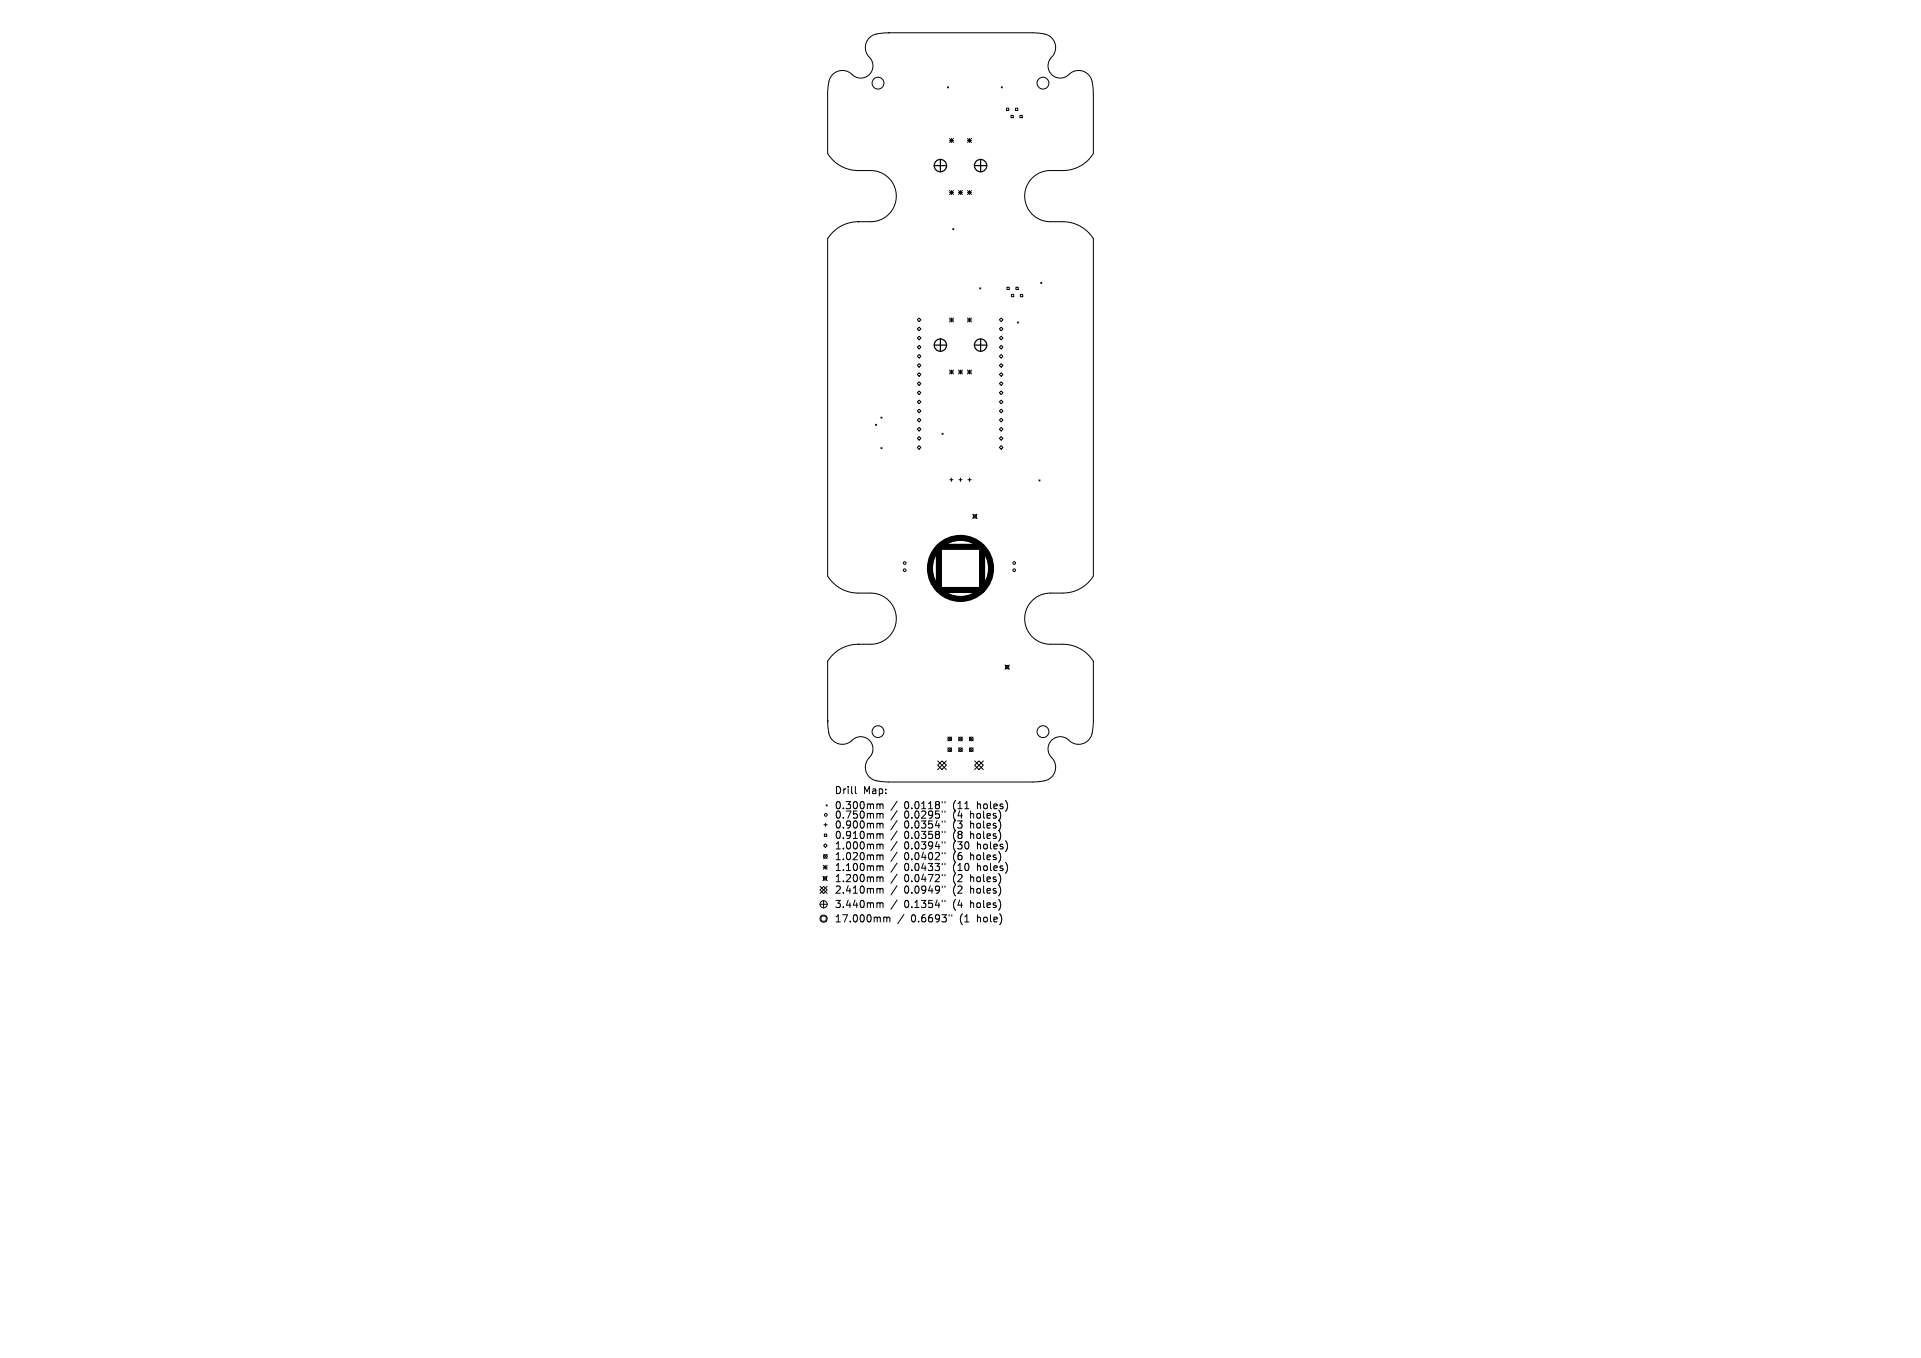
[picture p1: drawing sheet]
<svg xmlns="http://www.w3.org/2000/svg" width="297mm" height="210mm" viewBox="0 0 297 210" stroke-linecap="round" stroke-linejoin="round" font-family="sans-serif">
<defs><g id="words">
<g font-size="1.5">
<text x="129" y="122.9">Drill</text>
<text x="129" y="125.3">0.300mm</text>
<text x="133.4" y="122.9">Map:</text>
<text x="139.8" y="125.3">0.0118&quot;</text>
<text x="147.4" y="125.3">(11</text>
<text x="151.2" y="125.3">holes)</text>
<text x="129" y="126.7">0.750mm</text>
<text x="129" y="128.3">0.900mm</text>
<text x="129" y="129.9">0.910mm</text>
<text x="129" y="131.5">1.000mm</text>
<text x="139.8" y="126.7">0.0295&quot;</text>
<text x="139.8" y="128.3">0.0354&quot;</text>
<text x="139.8" y="129.9">0.0358&quot;</text>
<text x="139.8" y="131.5">0.0394&quot;</text>
<text x="147.4" y="126.7">(4</text>
<text x="147.4" y="128.3">(3</text>
<text x="147.4" y="129.9">(8</text>
<text x="147.4" y="131.5">(30</text>
<text x="150.2" y="126.7">holes)</text>
<text x="150.2" y="128.3">holes)</text>
<text x="150.2" y="129.9">holes)</text>
<text x="151.2" y="131.5">holes)</text>
<text x="129" y="133.2">1.020mm</text>
<text x="129" y="134.8">1.100mm</text>
<text x="129" y="136.6">1.200mm</text>
<text x="139.8" y="133.2">0.0402&quot;</text>
<text x="139.8" y="134.8">0.0433&quot;</text>
<text x="139.8" y="136.6">0.0472&quot;</text>
<text x="147.4" y="133.2">(6</text>
<text x="147.4" y="134.8">(10</text>
<text x="147.4" y="136.6">(2</text>
<text x="150.2" y="133.2">holes)</text>
<text x="150.2" y="136.6">holes)</text>
<text x="151.2" y="134.8">holes)</text>
<text x="129" y="138.3">2.410mm</text>
<text x="129" y="140.6">3.440mm</text>
<text x="129" y="142.8">17.000mm</text>
<text x="139.8" y="138.3">0.0949&quot;</text>
<text x="139.8" y="140.6">0.1354&quot;</text>
<text x="140.9" y="142.8">0.6693&quot;</text>
<text x="147.4" y="138.3">(2</text>
<text x="147.4" y="140.6">(4</text>
<text x="148.5" y="142.8">(1</text>
<text x="150.2" y="138.3">holes)</text>
<text x="150.2" y="140.6">holes)</text>
<text x="151.2" y="142.8">hole)</text>
</g>
</g></defs>
<g fill="none" stroke="#000" stroke-width=".15">
<path d="M137.4 5.1a4.1 4.1 0 0 0-2.8 .5 2.2 2.2 0 0 0 0 3.5 1.92 1.92 0 0 1-.5 2.7 1.92 1.92 0 0 1-2.6-.5 2.13 2.13 0 0 0-3.3 1.3l-.2 1.6v9.5a5.6 5.6 0 0 0 4.7 2.7h1.9a4 4 0 0 1 4 3.9 4 4 0 0 1-4 4h-1.9M137.4 5.1h22.5a3.6 3.6 0 0 1 2.6 .6 2.2 2.2 0 0 1-.1 3.4 1.91 1.91 0 0 0 .4 2.6 1.91 1.91 0 0 0 2.7-.4 2.14 2.14 0 0 1 3.4 1.6l.1 1.6v9.2l-.1 .3a5.6 5.6 0 0 1-4.6 2.4h-2.3a4 4 0 0 0-3.6 4.1 4 4 0 0 0 4 3.8h2.2a5.6 5.6 0 0 1 4.4 2.6v52.2l-.1 .3a5.6 5.6 0 0 1-4.6 2.3h-2.3a4 4 0 0 0-3.6 4.1 4 4 0 0 0 4 3.8h2.2a5.6 5.6 0 0 1 4.4 2.7v9.5a3.6 3.6 0 0 1-.6 2.5 2.2 2.2 0 0 1-3.4 0 1.91 1.91 0 0 0-2.6 .4 1.91 1.91 0 0 0 .4 2.7 2.14 2.14 0 0 1-1.6 3.4l-1.6 .1h-22.5a3.6 3.6 0 0 1-2.5-.6 2.2 2.2 0 0 1 0-3.4 1.91 1.91 0 0 0-.4-2.6 1.91 1.91 0 0 0-2.7 .4 2.14 2.14 0 0 1-3.4-1.6l-.1-1.6M137.4 5.1h.1M146.5 13.4l.1 .2M146.6 13.4l-.1 .2M154.8 13.4l.2 .2M155 13.4l-.2 .2M155.6 16.7h.4v.4h-.4zM156.3 17.8h.4v.4h-.4zM157 16.7h.4v.4h-.4zM157.7 17.8h.3v.4h-.3zM132.7 34.3a5.6 5.6 0 0 0-4.7 2.6v52.2a5.6 5.6 0 0 0 4.7 2.6h1.9a4 4 0 0 1 4 4 4 4 0 0 1-4 3.9h-1.9"/>
<path d="M132.7 34.3h.1M146.8 21.4l.6 .6M146.8 21.7h.6M146.8 29.5l.6 .6M146.8 29.8h.6M147.1 21.4v.6M147.1 29.5v.6M147.3 35.4l.2 .1M147.4 21.4l-.6 .6M147.4 29.5l-.6 .6M147.5 35.4l-.2 .1M148.2 29.8h.6"/>
<path d="M148.2 29.5l.6 .6M148.5 29.5v.6M148.8 29.5l-.6 .6M149.6 21.7h.6M149.6 29.8h.6M149.6 21.4l.6 .6M149.6 29.5l.6 .6M149.9 21.4v.6M149.9 29.5v.6M150.2 21.4l-.6 .6M150.2 29.5l-.6 .6M141.8 49.5l.3-.3 .3 .3-.3 .2z"/>
<path d="M141.8 50.9l.3-.3 .3 .3-.3 .2zM141.8 52.3l.3-.3 .3 .3-.3 .3zM141.8 53.7l.3-.3 .3 .3-.3 .3zM141.8 55.1l.3-.3 .3 .3-.3 .3zM141.8 56.5l.3-.3 .3 .3-.3 .3zM141.8 57.9l.3-.3 .3 .3-.3 .3zM141.8 59.3l.3-.3 .3 .3-.3 .3zM146.8 49.2l.6 .6M146.8 49.5h.6M146.8 57.2l.6 .6M146.8 57.5h.6M147.1 49.2v.6"/>
<path d="M147.1 57.2v.6M147.4 49.2l-.6 .6M147.4 57.2l-.6 .6M148.2 57.5h.6M148.2 57.2l.6 .6M148.5 57.2v.6M148.8 57.2l-.6 .6M149.6 49.5h.6M149.6 57.5h.6M149.6 49.2l.6 .6M149.6 57.2l.6 .6M149.9 49.2v.6"/>
<path d="M149.9 57.2v.6M150.2 49.2l-.6 .6M150.2 57.2l-.6 .6M151.5 44.5l.1 .2M151.6 44.5l-.1 .2M154.5 49.5l.3-.3 .3 .3-.3 .2zM154.5 50.9l.3-.3 .3 .3-.3 .2zM154.5 52.3l.3-.3 .3 .3-.3 .3zM154.5 53.7l.3-.3 .3 .3-.3 .3zM154.5 55.1l.3-.3 .3 .3-.3 .3zM154.5 56.5l.3-.3 .3 .3-.3 .3zM154.5 57.9l.3-.3 .3 .3-.3 .3z"/>
<path d="M154.5 59.3l.3-.3 .3 .3-.3 .3zM155.7 44.4h.3v.4h-.3zM156.4 45.5h.3v.4h-.3zM157.1 44.4h.3v.4h-.3zM157.3 49.8l.2 .2M157.5 49.8l-.2 .2M157.8 45.5h.3v.4h-.3zM160.9 43.7l.2 .1M161.1 43.7l-.2 .1M135.4 65.6l.1 .2M135.5 65.6l-.1 .2M136.2 64.5l.2 .2"/>
<path d="M136.2 69.2l.2 .2M136.4 64.5l-.2 .2M136.4 69.2l-.2 .2M141.8 60.7l.3-.2 .3 .2-.3 .3zM141.8 62.1l.3-.2 .3 .2-.3 .3zM141.8 63.6l.3-.3 .3 .3-.3 .2zM141.8 65l.3-.3 .3 .3-.3 .2zM141.8 66.4l.3-.3 .3 .3-.3 .3zM141.8 67.8l.3-.3 .3 .3-.3 .3zM141.8 69.2l.3-.3 .3 .3-.3 .3zM145.6 67l.2 .2M145.8 67l-.2 .2"/>
<path d="M146.8 74.2h.5M147.1 73.9v.5M148.3 74.2h.5M148.5 73.9v.5M149.7 74.2h.5M149.9 73.9v.5M150.4 79.5l.7 .7M150.5 79.6h.5v.5h-.5zM151.1 79.5l-.7 .7M154.5 60.7l.3-.2 .3 .2-.3 .3zM154.5 62.1l.3-.2 .3 .2-.3 .3zM154.5 63.6l.3-.3 .3 .3-.3 .2z"/>
<path d="M154.5 65l.3-.3 .3 .3-.3 .2zM154.5 66.4l.3-.3 .3 .3-.3 .3zM154.5 67.8l.3-.3 .3 .3-.3 .3zM154.5 69.2l.3-.3 .3 .3-.3 .3zM160.6 74.2l.2 .2M160.8 74.2l-.2 .2M132.7 99.6a5.6 5.6 0 0 0-4.7 2.7v9.2M132.7 99.6h.1M128 111.5h.1M145 117.7l1.3 1.3M145.6 117.7l.7 .6-.7 .7-.6-.7zM146.3 117.7l-1.3 1.3"/>
<path d="M146.6 114l.5 .6M146.6 115.7l.5 .5M147.1 114l-.5 .6M147.1 115.7l-.5 .5M148.2 115.7l.6 .5M148.2 114l.6 .6M148.8 114l-.6 .6M148.8 115.7l-.6 .5M149.9 115.7l.5 .5M149.9 114l.5 .6M150.4 114l-.5 .6M150.4 115.7l-.5 .5"/>
<path d="M150.7 118.3l.7-.6 .6 .6-.6 .7zM150.7 117.7l1.3 1.3M152 117.7l-1.3 1.3M155.4 102.8l.7 .7M155.5 102.9h.5v.5h-.5zM156.1 102.8l-.7 .7M126.8 137.6l.5-.5 .6 .5-.6 .6zM126.8 137.1l1.1 1.1M126.8 139.8h1.1M127.2 135.5l.7 .7M127.3 133.8l.6 .6M127.3 134.1h.6"/>
<path d="M127.3 135.6h.5v.5h-.5zM127.3 132.2l.6 .5M127.3 139.3v1.1M127.4 127.6h.5M127.5 129h.3v.3h-.3zM127.6 133.8v.6M127.6 130.5l.3 .3-.3 .3-.3-.3zM127.6 127.3v.5M127.7 124.5l.2 .1M127.9 124.5l-.2 .1M127.9 132.2l-.6 .5M127.9 133.8l-.6 .6"/>
<path d="M127.9 135.5l-.7 .7M127.9 137.1l-1.1 1.1M132.2 121.6v1l.2 .1M135.7 124.3l.4 .2M135.7 125.8l.4 .1M135.7 127.3l.4 .2M135.7 128.9l.4 .2M135.7 130.5l.4 .2M135.7 132.2l.4 .2M135.7 133.9l.4 .1M135.7 135.6l.4 .2M135.7 137.4l.4 .1"/>
<path d="M135.7 139.6l.4 .2M136.1 124.5l.1-.2 .3 .1v.7M136.1 124.5v.6M136.1 125.9v.6M136.1 127.5v.6M136.1 129.1v.6M136.1 130.7v.6M136.1 132.4v.6M136.1 134v.6M136.1 135.8v.6M136.1 137.5v.6M136.1 139.8v.5"/>
<path d="M136.1 125.9l.1-.1h.3v.7M136.1 127.5l.1-.2 .3 .1v.7M136.1 129.1l.1-.2 .3 .1v.7M136.1 130.7l.1-.2 .3 .1v.7M136.1 132.4l.1-.2 .3 .1v.7M136.1 134l.1-.1h.3v.7M136.1 135.8l.1-.2 .3 .1v.7M136.1 137.5l.1-.1h.3v.7M136.1 139.8l.1-.2 .3 .1v.6M138.7 123.9l-1 1.4M138.7 125.4l-1 1.4M138.7 126.9l-1 1.4"/>
<path d="M138.7 128.5l-1 1.4M138.7 130.1l-1 1.4M138.7 131.8l-1 1.4M138.7 133.5l-1 1.4M138.7 135.2l-1 1.4M138.7 137l-1 1.4M138.7 139.2l-1 1.4M145.7 124v.2M145.7 125.4v.2M145.7 126.9v.3M145.7 128.6v.2M145.7 130.2v.2"/>
<path d="M145.7 131.8v.3M145.7 133.5v.2M145.7 135.2v.3M145.7 137v.2M145.7 139.2v.3M146.1 124v.2M146.1 125.4v.2M146.1 126.9v.3M146.1 128.6v.2M146.1 130.2v.2M146.1 131.8v.3M146.1 133.5v.2"/>
<path d="M146.1 135.2v.3M146.1 137v.2M146.1 139.2v.3M126.9 141.7h.8v.8h-.8zM136.7 141.9l.3-.1 .1 .2M137.1 142l.2-.2 .2 .1 .1 .7M137.1 142v.6M139.8 141.4l-1 1.4M146.7 141.5v.2M147.2 141.5v.2"/>
<circle cx="135.7" cy="12.9" r=".92"/>
<circle cx="161.3" cy="12.9" r=".92"/>
<circle cx="139.9" cy="88.2" r=".21"/>
<circle cx="139.9" cy="87.1" r=".21"/>
<circle cx="148.5" cy="87.8" r="4.7"/>
<circle cx="156.8" cy="88.2" r=".21"/>
<circle cx="156.8" cy="87.1" r=".21"/>
<circle cx="135.7" cy="113.1" r=".92"/>
<circle cx="146.8" cy="115.9" r=".28"/>
<circle cx="146.8" cy="114.3" r=".28"/>
<circle cx="148.5" cy="115.9" r=".28"/>
<circle cx="148.5" cy="114.3" r=".28"/>
<circle cx="150.2" cy="114.3" r=".28"/>
<circle cx="150.2" cy="115.9" r=".28"/>
<circle cx="161.3" cy="113.1" r=".92"/>
<circle cx="127.3" cy="139.8" r=".56"/>
<circle cx="127.6" cy="132.4" r=".28"/>
<circle cx="127.7" cy="126" r=".21"/>
<circle cx="127.3" cy="142.1" r=".56"/>
</g>
<g fill="none" stroke="#000" stroke-width=".19">
<path d="M144.4 25.6h1.9M145.4 24.7v1.9M150.7 25.6h1.9M151.6 24.7v1.9M144.4 53.4h1.9M145.4 52.4v1.9M150.7 53.4h1.9M151.6 52.4v1.9"/>
<circle cx="145.4" cy="25.6" r=".95"/>
<circle cx="151.6" cy="25.6" r=".95"/>
<circle cx="145.4" cy="53.4" r=".95"/>
<circle cx="151.6" cy="53.4" r=".95"/>
</g>
<g fill="none" stroke="#000" stroke-width=".94">
<path d="M145.2 84.6h6.6v6.6h-6.6z"/>
<circle cx="148.5" cy="87.9" r="4.7"/>
</g>
<use href="#words"/>
</svg>
